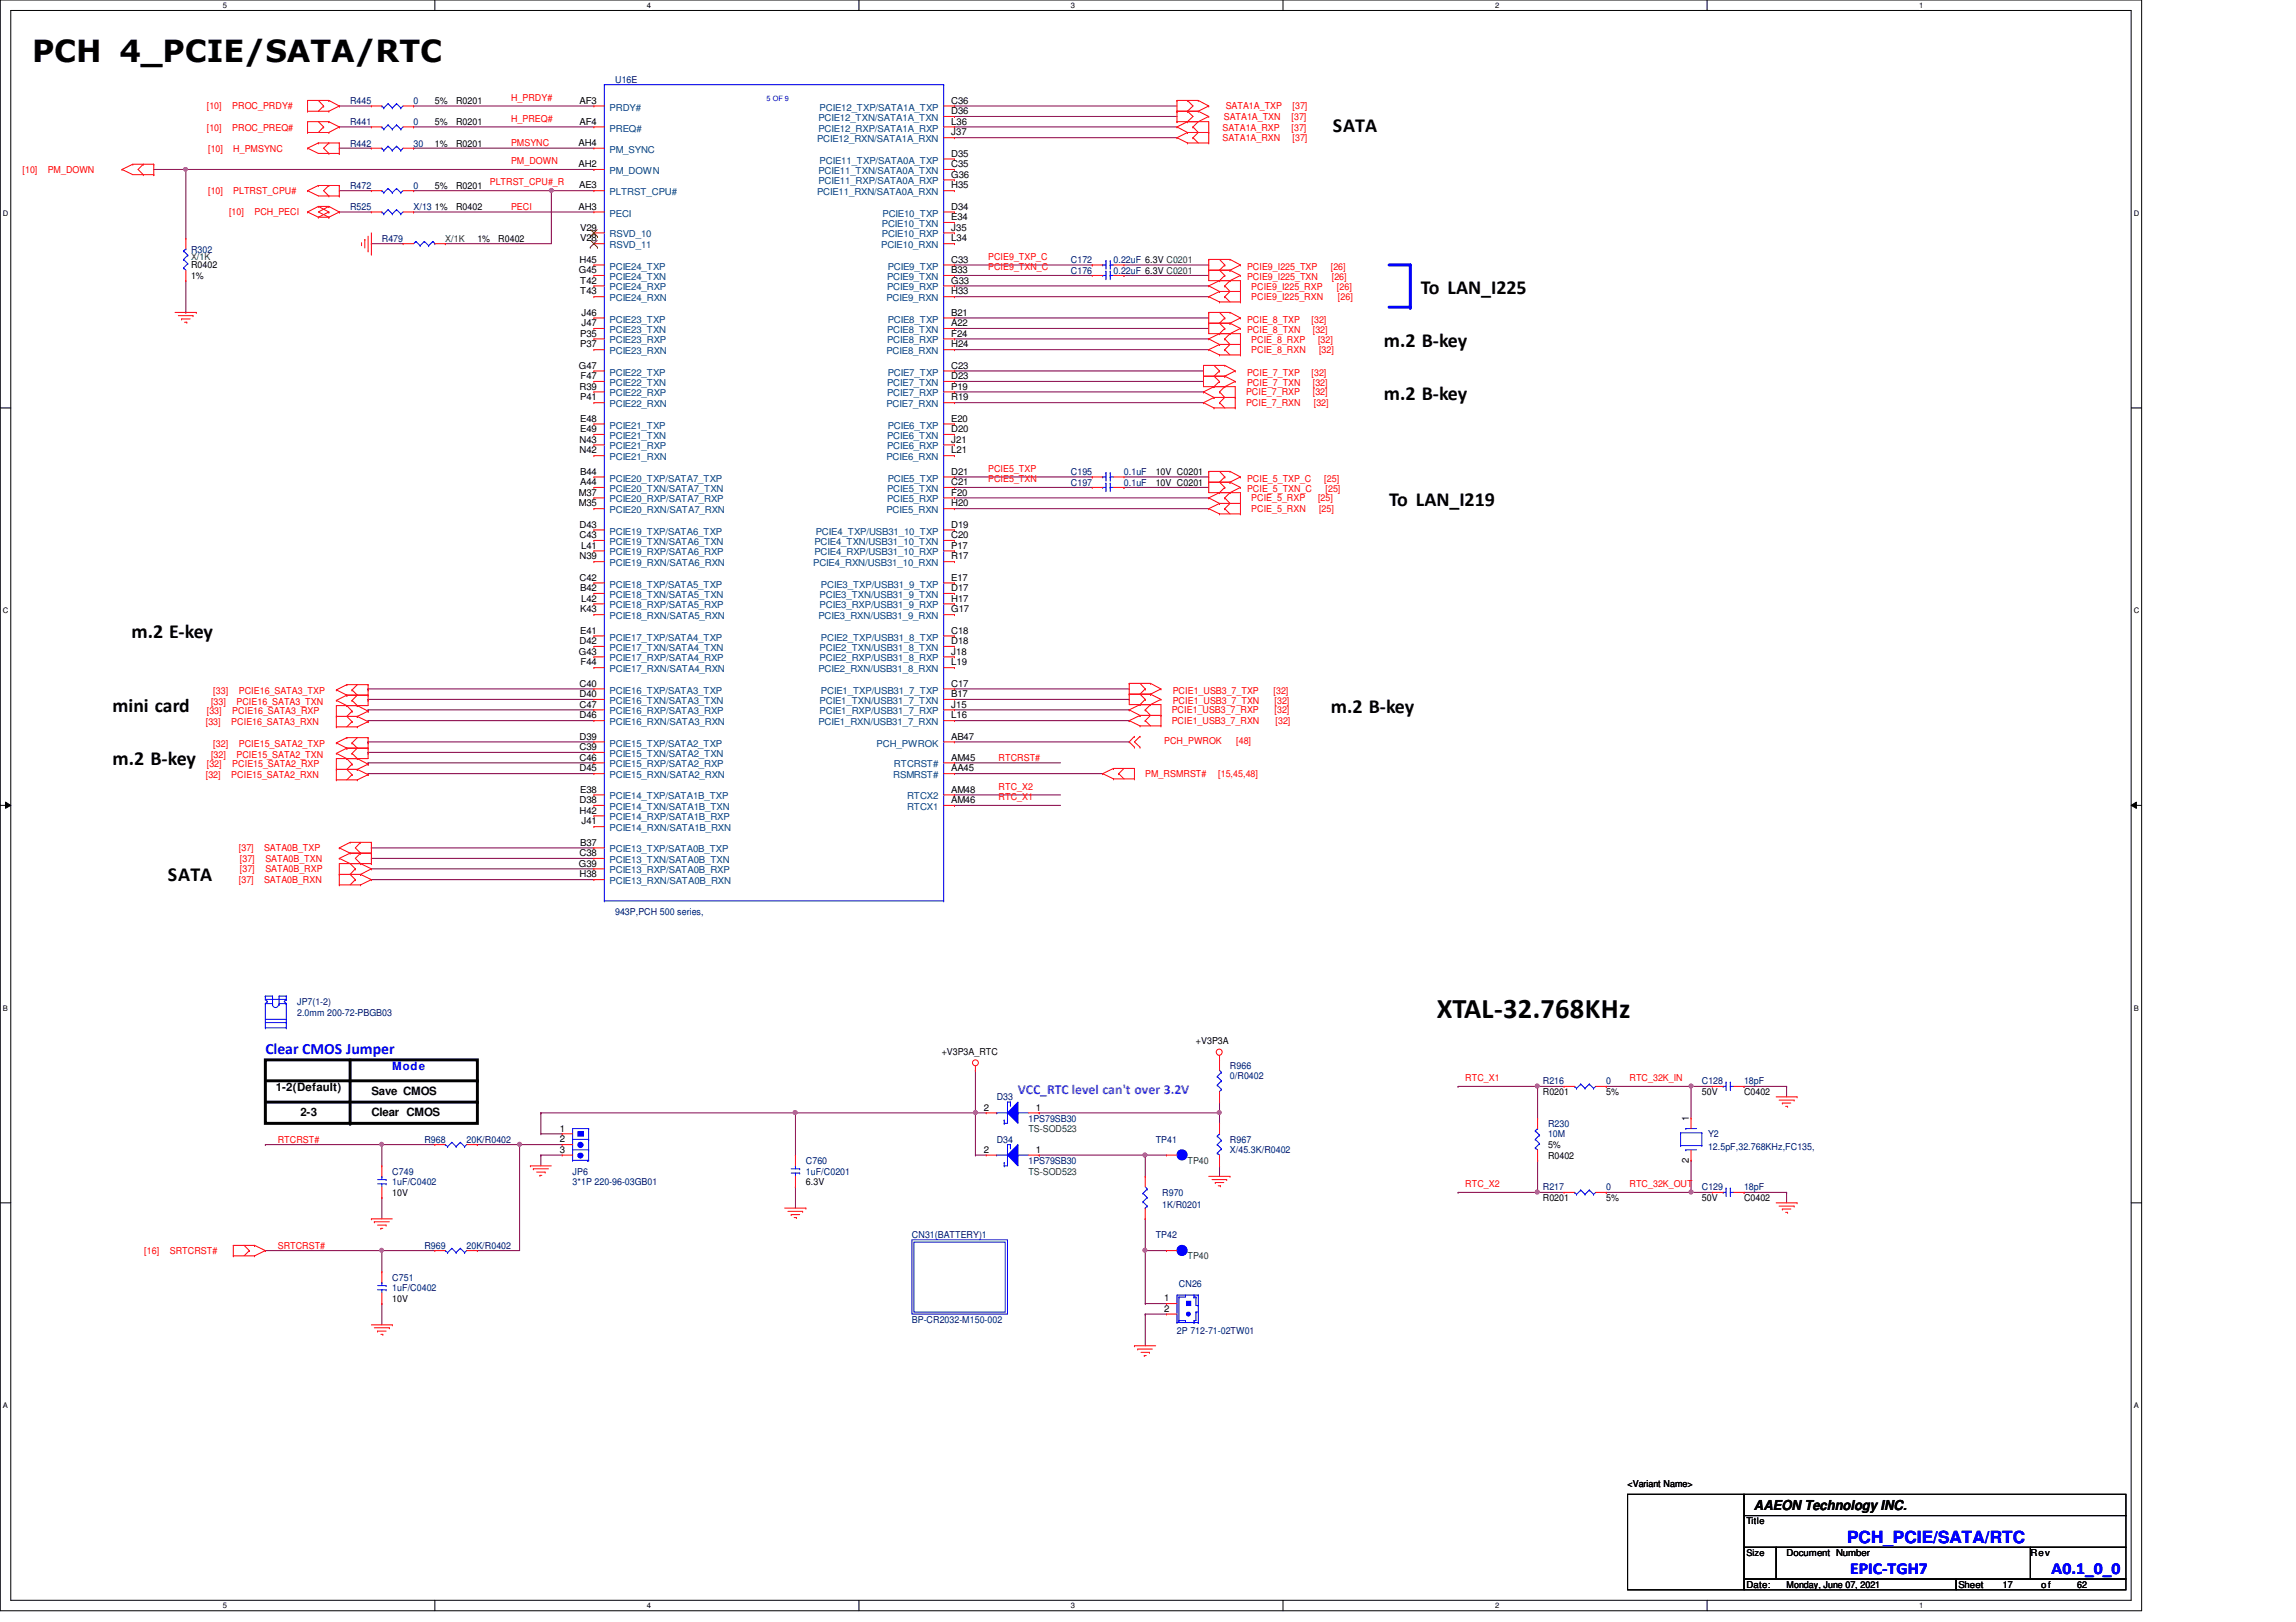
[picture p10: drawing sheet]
<svg xmlns="http://www.w3.org/2000/svg" width="297mm" height="210mm" viewBox="0 0 297 210" stroke-linecap="round" stroke-linejoin="round" font-family="sans-serif">
<defs><g id="words">
<text font-size="3.9" x="4.1" y="8">PCH 4_PCIE/SATA/RTC</text>
<text font-size="3.7" x="185.9" y="131.7">XTAL-32.768KHz</text>
<g font-size="2.6">
<text x="172.4" y="17.1">SATA</text>
<text x="183.8" y="38.1">To LAN_I225</text>
<text x="179" y="45">m.2 B-key</text>
<text x="179" y="51.8">m.2 B-key</text>
<text x="179.7" y="65.5">To LAN_I219</text>
<text x="17" y="82.5">m.2 E-key</text>
<text x="172.2" y="92.3">m.2 B-key</text>
<text x="14.6" y="99">m.2 B-key</text>
<text x="21.7" y="114">SATA</text>
</g>
<text font-size="2.5" x="14.6" y="92.1">mini card</text>
<g font-size="2.2" fill="#00f">
<text x="239" y="199.6">PCH_PCIE/SATA/RTC</text>
<text x="239.3" y="203.7">EPIC-TGH7</text>
<text x="265.4" y="203.7">A0.1_0_0</text>
</g>
<text font-size="2" fill="#00f" x="34.3" y="136.4">Clear CMOS Jumper</text>
<text font-size="1.8" fill="#8000ff" x="131.7" y="141.6">VCC_RTC level can't over 3.2V</text>
<text font-size="1.8" x="226.9" y="195.4">AAEON Technology INC.</text>
<g font-size="1.5">
<text x="35.7" y="141.2">1-2(Default)</text>
<text x="48" y="141.6">Save CMOS</text>
<text x="38.9" y="144.4">2-3</text>
<text x="48" y="144.4">Clear CMOS</text>
</g>
<text font-size="1.5" fill="#00f" x="50.8" y="138.5">Mode</text>
<g font-size="1.2" fill="#000080">
<text x="79.6" y="10.7">U16E</text>
<text x="45.3" y="13.5">R445</text>
<text x="45.3" y="16.2">R441</text>
<text x="53.5" y="13.5">0</text>
<text x="53.5" y="16.2">0</text>
<text x="45.3" y="19">R442</text>
<text x="53.5" y="19">30</text>
<text x="45.3" y="24.4">R472</text>
<text x="45.3" y="27.2">R525</text>
<text x="53.5" y="24.4">0</text>
<text x="53.5" y="27.2">X/13</text>
<text x="24.7" y="32.7">R302</text>
<text x="49.4" y="31.3">R479</text>
<text x="138.6" y="34">C172</text>
<text x="138.6" y="35.4">C176</text>
<text x="144.1" y="34">0.22uF 6.3V C0201</text>
<text x="144.1" y="35.4">0.22uF 6.3V C0201</text>
<text x="138.6" y="62.9">C197</text>
<text x="138.6" y="61.5">C195</text>
<text x="145.4" y="62.9">0.1uF</text>
<text x="145.4" y="61.5">0.1uF</text>
<text x="79.6" y="118.4">943P,PCH 500 series,</text>
<text x="38.4" y="130">JP7(1-2)</text>
<text x="38.4" y="131.4">2.0mm 200-72-PBGB03</text>
<text x="128.9" y="142.4">D33</text>
<text x="159.1" y="138.3">R966</text>
<text x="159.1" y="139.7">0/R0402</text>
<text x="199.6" y="140.3">R216</text>
<text x="207.8" y="140.3">0</text>
<text x="220.2" y="140.3">C128</text>
<text x="225.6" y="140.3">18pF</text>
<text x="54.9" y="147.9">R968</text>
<text x="60.4" y="147.9">20K/R0402</text>
<text x="128.9" y="147.9">D34</text>
<text x="133.1" y="145.2">1PS79SB30</text>
<text x="149.5" y="147.9">TP41</text>
<text x="159.1" y="147.9">R967</text>
<text x="159.1" y="149.3">X/45.3K/R0402</text>
<text x="200.3" y="145.8">R230</text>
<text x="200.3" y="147.2">10M</text>
<text x="221" y="147.2">Y2</text>
<text x="221" y="148.8">12.5pF,32.768KHz,FC135,</text>
<text x="50.8" y="152">C749</text>
<text x="50.8" y="153.4">1uF/C0402</text>
<text x="74.1" y="152">JP6</text>
<text x="74.1" y="153.4">3*1P 220-96-03GB01</text>
<text x="104.3" y="150.6">C760</text>
<text x="104.3" y="152">1uF/C0201</text>
<text x="133.1" y="150.6">1PS79SB30</text>
<text x="150.4" y="154.7">R970</text>
<text x="199.6" y="154.1">R217</text>
<text x="207.8" y="154.1">0</text>
<text x="220.2" y="154.1">C129</text>
<text x="225.6" y="154.1">18pF</text>
<text x="54.9" y="161.6">R969</text>
<text x="60.4" y="161.6">20K/R0402</text>
<text x="118" y="160.2">CN31(BATTERY)1</text>
<text x="149.5" y="160.2">TP42</text>
<text x="150.4" y="156.4">1K/R0201</text>
<text x="50.8" y="165.7">C751</text>
<text x="50.8" y="167.1">1uF/C0402</text>
<text x="152.5" y="166.5">CN26</text>
<text x="118" y="171.2">BP-CR2032-M150-002</text>
<text x="152.3" y="172.6">2P 712-71-02TW01</text>
</g>
<g font-size="1.2" fill="#f00">
<text x="26.8" y="14.1">[10]</text>
<text x="26.8" y="16.9">[10]</text>
<text x="30.1" y="14.1">PROC_PRDY#</text>
<text x="30.1" y="16.9">PROC_PREQ#</text>
<text x="66.1" y="13">H_PRDY#</text>
<text x="66.1" y="15.7">H_PREQ#</text>
<text x="158.2" y="16.9">SATA1A_RXP</text>
<text x="158.3" y="15.5">SATA1A_TXN</text>
<text x="158.6" y="14.1">SATA1A_TXP</text>
<text x="167.1" y="16.9">[37]</text>
<text x="167.1" y="15.5">[37]</text>
<text x="167.2" y="14.1">[37]</text>
<text x="2.9" y="22.4">[10]</text>
<text x="6.2" y="22.4">PM_DOWN</text>
<text x="26.9" y="19.6">[10]</text>
<text x="30.2" y="19.6">H_PMSYNC</text>
<text x="66.1" y="18.9">PMSYNC</text>
<text x="66.1" y="21.3">PM_DOWN</text>
<text x="158.2" y="18.3">SATA1A_RXN</text>
<text x="167.2" y="18.3">[37]</text>
<text x="26.9" y="25.1">[10]</text>
<text x="29.6" y="27.9">[10]</text>
<text x="30.2" y="25.1">PLTRST_CPU#</text>
<text x="32.9" y="27.9">PCH_PECI</text>
<text x="63.4" y="24">PLTRST_CPU#_R</text>
<text x="66.1" y="27.2">PECI</text>
<text x="127.8" y="33.6">PCIE9_TXP_C</text>
<text x="127.8" y="35">PCIE9_TXN_C</text>
<text x="161.3" y="34.9">PCIE9_I225_TXP</text>
<text x="172.2" y="34.9">[26]</text>
<text x="161.3" y="36.2">PCIE9_I225_TXN</text>
<text x="161.3" y="41.7">PCIE_8_TXP</text>
<text x="161.9" y="37.5">PCIE9_I225_RXP</text>
<text x="161.9" y="38.9">PCIE9_I225_RXN</text>
<text x="169.7" y="41.7">[32]</text>
<text x="172.3" y="36.2">[26]</text>
<text x="173" y="37.5">[26]</text>
<text x="173.1" y="38.9">[26]</text>
<text x="161.3" y="43.1">PCIE_8_TXN</text>
<text x="161.9" y="44.3">PCIE_8_RXP</text>
<text x="161.9" y="45.7">PCIE_8_RXN</text>
<text x="169.8" y="43.1">[32]</text>
<text x="170.5" y="44.3">[32]</text>
<text x="170.6" y="45.7">[32]</text>
<text x="161.2" y="51.2">PCIE_7_RXP</text>
<text x="161.2" y="52.6">PCIE_7_RXN</text>
<text x="161.3" y="48.6">PCIE_7_TXP</text>
<text x="161.3" y="50">PCIE_7_TXN</text>
<text x="169.7" y="48.6">[32]</text>
<text x="169.8" y="51.2">[32]</text>
<text x="169.8" y="50">[32]</text>
<text x="170" y="52.6">[32]</text>
<text x="127.8" y="61">PCIE5_TXP</text>
<text x="127.8" y="62.4">PCIE5_TXN</text>
<text x="161.3" y="62.3">PCIE_5_TXP_C</text>
<text x="161.3" y="63.7">PCIE_5_TXN_C</text>
<text x="161.9" y="64.9">PCIE_5_RXP</text>
<text x="170.5" y="64.9">[25]</text>
<text x="171.3" y="62.3">[25]</text>
<text x="171.5" y="63.7">[25]</text>
<text x="161.9" y="66.3">PCIE_5_RXN</text>
<text x="170.6" y="66.3">[25]</text>
<text x="27.6" y="89.9">[33]</text>
<text x="30.9" y="89.9">PCIE16_SATA3_TXP</text>
<text x="151.7" y="89.7">PCIE1_USB3_7_TXP</text>
<text x="164.8" y="89.7">[32]</text>
<text x="26.6" y="93.9">[33]</text>
<text x="26.8" y="92.5">[33]</text>
<text x="27.3" y="91.2">[33]</text>
<text x="29.9" y="93.9">PCIE16_SATA3_RXN</text>
<text x="30.1" y="92.5">PCIE16_SATA3_RXP</text>
<text x="30.6" y="91.2">PCIE16_SATA3_TXN</text>
<text x="151.6" y="92.3">PCIE1_USB3_7_RXP</text>
<text x="151.6" y="93.7">PCIE1_USB3_7_RXN</text>
<text x="151.7" y="91.1">PCIE1_USB3_7_TXN</text>
<text x="164.9" y="92.3">[32]</text>
<text x="164.9" y="91.1">[32]</text>
<text x="165" y="93.7">[32]</text>
<text x="26.6" y="100.7">[32]</text>
<text x="26.8" y="99.3">[32]</text>
<text x="27.3" y="98.1">[32]</text>
<text x="27.6" y="96.7">[32]</text>
<text x="29.9" y="100.7">PCIE15_SATA2_RXN</text>
<text x="30.1" y="99.3">PCIE15_SATA2_RXP</text>
<text x="30.6" y="98.1">PCIE15_SATA2_TXN</text>
<text x="30.9" y="96.7">PCIE15_SATA2_TXP</text>
<text x="129.2" y="98.5">RTCRST#</text>
<text x="148.2" y="100.6">PM_RSMRST#</text>
<text x="150.6" y="96.3">PCH_PWROK</text>
<text x="157.6" y="100.6">[15,45,48]</text>
<text x="159.9" y="96.3">[48]</text>
<text x="129.2" y="102.2">RTC_X2</text>
<text x="129.2" y="103.5">RTC_X1</text>
<text x="30.9" y="110.2">[37]</text>
<text x="31" y="112.9">[37]</text>
<text x="31" y="111.5">[37]</text>
<text x="34.2" y="110.2">SATA0B_TXP</text>
<text x="34.3" y="112.9">SATA0B_RXP</text>
<text x="34.3" y="111.5">SATA0B_TXN</text>
<text x="30.9" y="114.3">[37]</text>
<text x="34.2" y="114.3">SATA0B_RXN</text>
<text x="189.6" y="139.9">RTC_X1</text>
<text x="210.8" y="139.9">RTC_32K_IN</text>
<text x="35.9" y="147.9">RTCRST#</text>
<text x="189.6" y="153.6">RTC_X2</text>
<text x="210.8" y="153.6">RTC_32K_OUT</text>
<text x="35.9" y="161.6">SRTCRST#</text>
<text x="18.7" y="162.3">[16]</text>
<text x="22" y="162.3">SRTCRST#</text>
</g>
<g font-size="1.2">
<text x="56.3" y="13.5">5%</text>
<text x="56.3" y="16.2">5%</text>
<text x="59" y="13.5">R0201</text>
<text x="59" y="16.2">R0201</text>
<text x="75" y="16.1">AF4</text>
<text x="75" y="13.4">AF3</text>
<text x="123.1" y="16.1">L36</text>
<text x="123.1" y="13.4">C36</text>
<text x="123.1" y="17.5">J37</text>
<text x="123.1" y="14.8">D36</text>
<text x="56.3" y="19">1%</text>
<text x="59" y="19">R0201</text>
<text x="74.8" y="18.9">AH4</text>
<text x="74.8" y="21.6">AH2</text>
<text x="123.1" y="20.3">D35</text>
<text x="123.1" y="23">G36</text>
<text x="123.1" y="21.6">C35</text>
<text x="56.3" y="24.4">5%</text>
<text x="56.3" y="27.2">1%</text>
<text x="59" y="24.4">R0201</text>
<text x="59" y="27.2">R0402</text>
<text x="74.8" y="27.1">AH3</text>
<text x="74.9" y="24.4">AE3</text>
<text x="75.1" y="29.8">V29</text>
<text x="123.1" y="24.4">H35</text>
<text x="123.1" y="29.8">J35</text>
<text x="123.1" y="28.5">E34</text>
<text x="123.1" y="27.1">D34</text>
<text x="24.7" y="34.7">R0402</text>
<text x="61.8" y="31.3">1%</text>
<text x="64.5" y="31.3">R0402</text>
<text x="74.9" y="35.3">G45</text>
<text x="75" y="34">H45</text>
<text x="75.1" y="31.2">V28</text>
<text x="123.1" y="35.3">B33</text>
<text x="123.1" y="34">C33</text>
<text x="123.1" y="31.2">L34</text>
<text x="24.7" y="36.1">1%</text>
<text x="75.1" y="38.1">T43</text>
<text x="75.1" y="36.7">T42</text>
<text x="75.2" y="40.9">J46</text>
<text x="123.1" y="40.9">B21</text>
<text x="123.1" y="38.1">H33</text>
<text x="123.1" y="36.7">G33</text>
<text x="74.9" y="47.7">G47</text>
<text x="75.1" y="45">P37</text>
<text x="75.1" y="43.6">P35</text>
<text x="75.2" y="42.2">J47</text>
<text x="123.1" y="43.6">F24</text>
<text x="123.1" y="47.7">C23</text>
<text x="123.1" y="45">H24</text>
<text x="123.1" y="42.2">A22</text>
<text x="75" y="50.4">R39</text>
<text x="75.1" y="51.8">P41</text>
<text x="75.1" y="49.1">F47</text>
<text x="123.1" y="49.1">D23</text>
<text x="123.1" y="51.8">R19</text>
<text x="123.1" y="50.4">P19</text>
<text x="75" y="58.7">N42</text>
<text x="75" y="57.3">N43</text>
<text x="75.1" y="55.9">E49</text>
<text x="75.1" y="54.6">E48</text>
<text x="123.1" y="55.9">D20</text>
<text x="123.1" y="58.7">L21</text>
<text x="123.1" y="57.3">J21</text>
<text x="123.1" y="54.6">E20</text>
<text x="74.9" y="65.5">M35</text>
<text x="74.9" y="64.1">M37</text>
<text x="75.1" y="62.8">A44</text>
<text x="75.1" y="61.4">B44</text>
<text x="123.1" y="65.5">H20</text>
<text x="123.1" y="62.8">C21</text>
<text x="123.1" y="61.4">D21</text>
<text x="123.1" y="64.1">F20</text>
<text x="149.5" y="62.9">10V C0201</text>
<text x="149.5" y="61.5">10V C0201</text>
<text x="75" y="69.6">C43</text>
<text x="75" y="68.3">D43</text>
<text x="75.2" y="71">L41</text>
<text x="123.1" y="71">P17</text>
<text x="123.1" y="68.3">D19</text>
<text x="123.1" y="69.6">C20</text>
<text x="75" y="75.1">C42</text>
<text x="75" y="72.4">N39</text>
<text x="75.1" y="76.5">B42</text>
<text x="75.2" y="77.9">L42</text>
<text x="123.1" y="76.5">D17</text>
<text x="123.1" y="75.1">E17</text>
<text x="123.1" y="77.9">H17</text>
<text x="123.1" y="72.4">R17</text>
<text x="75" y="83.4">D42</text>
<text x="75.1" y="82">E41</text>
<text x="75.1" y="79.2">K43</text>
<text x="123.1" y="83.4">D18</text>
<text x="123.1" y="82">C18</text>
<text x="123.1" y="79.2">G17</text>
<text x="74.9" y="84.7">G43</text>
<text x="75" y="88.9">C40</text>
<text x="75.1" y="86.1">F44</text>
<text x="123.1" y="88.9">C17</text>
<text x="123.1" y="86.1">L19</text>
<text x="123.1" y="84.7">J18</text>
<text x="75" y="91.6">C47</text>
<text x="75" y="93">D46</text>
<text x="75" y="90.2">D40</text>
<text x="75" y="95.7">D39</text>
<text x="123.1" y="95.7">AB47</text>
<text x="123.1" y="90.2">B17</text>
<text x="123.1" y="93">L16</text>
<text x="123.1" y="91.6">J15</text>
<text x="75" y="98.4">C46</text>
<text x="75" y="99.8">D45</text>
<text x="75" y="97.1">C39</text>
<text x="123.1" y="98.4">AM45</text>
<text x="123.1" y="99.8">AA45</text>
<text x="75" y="105.3">H42</text>
<text x="75" y="103.9">D38</text>
<text x="75.1" y="102.6">E38</text>
<text x="75.2" y="106.7">J41</text>
<text x="123.1" y="102.6">AM48</text>
<text x="123.1" y="103.9">AM46</text>
<text x="74.9" y="112.1">G39</text>
<text x="75" y="113.5">H38</text>
<text x="75" y="110.8">C38</text>
<text x="75.1" y="109.4">B37</text>
<text x="121.8" y="136.5">+V3P3A_RTC</text>
<text x="154.7" y="135.1">+V3P3A</text>
<text x="127.3" y="143.7">2</text>
<text x="134" y="143.7">1</text>
<text x="199.6" y="141.7">R0201</text>
<text x="207.8" y="141.7">5%</text>
<text x="220.2" y="141.7">50V</text>
<text x="225.6" y="141.7">C0402</text>
<text x="72.4" y="146.4">1</text>
<text x="72.4" y="147.8">2</text>
<text x="72.4" y="149.2">3</text>
<text x="127.3" y="149.2">2</text>
<text x="134" y="149.2">1</text>
<text x="200.3" y="149.9">R0402</text>
<text x="200.3" y="148.6">5%</text>
<text x="218.5" y="145.1" transform="rotate(-90 218.5 145.1)">1</text>
<text x="50.8" y="154.7">10V</text>
<text x="104.3" y="153.4">6.3V</text>
<text x="199.6" y="155.4">R0201</text>
<text x="207.8" y="155.4">5%</text>
<text x="218.5" y="150.5" transform="rotate(-90 218.5 150.5)">2</text>
<text x="220.2" y="155.4">50V</text>
<text x="225.6" y="155.4">C0402</text>
<text x="50.8" y="168.4">10V</text>
<text x="150.6" y="168.4">1</text>
<text x="150.6" y="169.8">2</text>
<text x="210.6" y="192.4">&lt;Variant Name&gt;</text>
<text x="225.9" y="197.2">Title</text>
<text x="225.9" y="201.3">Size</text>
<text x="231.1" y="201.4">Document Number</text>
<text x="262.7" y="201.4">Rev</text>
<text x="225.9" y="205.5">Date:</text>
<text x="231.1" y="205.5">Monday, June 07, 2021</text>
<text x="253.4" y="205.5">Sheet</text>
<text x="259.1" y="205.5">17</text>
<text x="264.1" y="205.5">of</text>
<text x="268.7" y="205.5">62</text>
</g>
<g font-size="1.2" fill="#004080">
<text x="78.9" y="17">PREQ#</text>
<text x="78.9" y="14.3">PRDY#</text>
<text x="105.9" y="17">PCIE12_RXP/SATA1A_RXP</text>
<text x="105.9" y="15.7">PCIE12_TXN/SATA1A_TXN</text>
<text x="106" y="14.3">PCIE12_TXP/SATA1A_TXP</text>
<text x="78.9" y="19.8">PM_SYNC</text>
<text x="78.9" y="22.5">PM_DOWN</text>
<text x="105.7" y="18.4">PCIE12_RXN/SATA1A_RXN</text>
<text x="105.9" y="23.9">PCIE11_RXP/SATA0A_RXP</text>
<text x="105.9" y="22.5">PCIE11_TXN/SATA0A_TXN</text>
<text x="106" y="21.2">PCIE11_TXP/SATA0A_TXP</text>
<text x="78.9" y="28">PECI</text>
<text x="78.9" y="25.3">PLTRST_CPU#</text>
<text x="105.7" y="25.3">PCIE11_RXN/SATA0A_RXN</text>
<text x="114.1" y="29.4">PCIE10_TXN</text>
<text x="114.2" y="28">PCIE10_TXP</text>
<text x="78.9" y="30.7">RSVD_10</text>
<text x="78.9" y="32.1">RSVD_11</text>
<text x="78.9" y="34.9">PCIE24_TXP</text>
<text x="114" y="32.1">PCIE10_RXN</text>
<text x="114.1" y="30.7">PCIE10_RXP</text>
<text x="114.8" y="34.9">PCIE9_TXP</text>
<text x="78.9" y="41.7">PCIE23_TXP</text>
<text x="78.9" y="39">PCIE24_RXN</text>
<text x="78.9" y="37.6">PCIE24_RXP</text>
<text x="78.9" y="36.2">PCIE24_TXN</text>
<text x="114.7" y="39">PCIE9_RXN</text>
<text x="114.8" y="36.2">PCIE9_TXN</text>
<text x="114.8" y="37.6">PCIE9_RXP</text>
<text x="114.8" y="41.7">PCIE8_TXP</text>
<text x="78.9" y="45.8">PCIE23_RXN</text>
<text x="78.9" y="44.4">PCIE23_RXP</text>
<text x="78.9" y="43.1">PCIE23_TXN</text>
<text x="114.7" y="45.8">PCIE8_RXN</text>
<text x="114.8" y="44.4">PCIE8_RXP</text>
<text x="114.8" y="43.1">PCIE8_TXN</text>
<text x="78.9" y="52.7">PCIE22_RXN</text>
<text x="78.9" y="51.3">PCIE22_RXP</text>
<text x="78.9" y="50">PCIE22_TXN</text>
<text x="78.9" y="48.6">PCIE22_TXP</text>
<text x="114.7" y="52.7">PCIE7_RXN</text>
<text x="114.8" y="50">PCIE7_TXN</text>
<text x="114.8" y="51.3">PCIE7_RXP</text>
<text x="114.8" y="48.6">PCIE7_TXP</text>
<text x="78.9" y="59.6">PCIE21_RXN</text>
<text x="78.9" y="58.2">PCIE21_RXP</text>
<text x="78.9" y="56.8">PCIE21_TXN</text>
<text x="78.9" y="55.5">PCIE21_TXP</text>
<text x="114.7" y="59.6">PCIE6_RXN</text>
<text x="114.8" y="56.8">PCIE6_TXN</text>
<text x="114.8" y="58.2">PCIE6_RXP</text>
<text x="114.8" y="55.5">PCIE6_TXP</text>
<text x="78.9" y="63.7">PCIE20_TXN/SATA7_TXN</text>
<text x="78.9" y="65">PCIE20_RXP/SATA7_RXP</text>
<text x="78.9" y="62.3">PCIE20_TXP/SATA7_TXP</text>
<text x="114.8" y="63.7">PCIE5_TXN</text>
<text x="114.8" y="65">PCIE5_RXP</text>
<text x="114.8" y="62.3">PCIE5_TXP</text>
<text x="78.9" y="66.4">PCIE20_RXN/SATA7_RXN</text>
<text x="78.9" y="70.5">PCIE19_TXN/SATA6_TXN</text>
<text x="78.9" y="71.9">PCIE19_RXP/SATA6_RXP</text>
<text x="78.9" y="69.2">PCIE19_TXP/SATA6_TXP</text>
<text x="105.4" y="71.9">PCIE4_RXP/USB31_10_RXP</text>
<text x="105.4" y="70.5">PCIE4_TXN/USB31_10_TXN</text>
<text x="105.5" y="69.2">PCIE4_TXP/USB31_10_TXP</text>
<text x="114.7" y="66.4">PCIE5_RXN</text>
<text x="78.9" y="76">PCIE18_TXP/SATA5_TXP</text>
<text x="78.9" y="73.3">PCIE19_RXN/SATA6_RXN</text>
<text x="78.9" y="77.4">PCIE18_TXN/SATA5_TXN</text>
<text x="105.2" y="73.3">PCIE4_RXN/USB31_10_RXN</text>
<text x="106" y="77.4">PCIE3_TXN/USB31_9_TXN</text>
<text x="106.2" y="76">PCIE3_TXP/USB31_9_TXP</text>
<text x="78.9" y="78.7">PCIE18_RXP/SATA5_RXP</text>
<text x="78.9" y="82.9">PCIE17_TXP/SATA4_TXP</text>
<text x="78.9" y="80.1">PCIE18_RXN/SATA5_RXN</text>
<text x="105.9" y="80.1">PCIE3_RXN/USB31_9_RXN</text>
<text x="106" y="78.7">PCIE3_RXP/USB31_9_RXP</text>
<text x="106.2" y="82.9">PCIE2_TXP/USB31_8_TXP</text>
<text x="78.9" y="89.7">PCIE16_TXP/SATA3_TXP</text>
<text x="78.9" y="85.6">PCIE17_RXP/SATA4_RXP</text>
<text x="78.9" y="87">PCIE17_RXN/SATA4_RXN</text>
<text x="78.9" y="84.2">PCIE17_TXN/SATA4_TXN</text>
<text x="105.9" y="87">PCIE2_RXN/USB31_8_RXN</text>
<text x="106" y="84.2">PCIE2_TXN/USB31_8_TXN</text>
<text x="106" y="85.6">PCIE2_RXP/USB31_8_RXP</text>
<text x="106.2" y="89.7">PCIE1_TXP/USB31_7_TXP</text>
<text x="78.9" y="92.5">PCIE16_RXP/SATA3_RXP</text>
<text x="78.9" y="93.9">PCIE16_RXN/SATA3_RXN</text>
<text x="78.9" y="91.1">PCIE16_TXN/SATA3_TXN</text>
<text x="105.9" y="93.9">PCIE1_RXN/USB31_7_RXN</text>
<text x="106" y="91.1">PCIE1_TXN/USB31_7_TXN</text>
<text x="106" y="92.5">PCIE1_RXP/USB31_7_RXP</text>
<text x="78.9" y="99.3">PCIE15_RXP/SATA2_RXP</text>
<text x="78.9" y="100.7">PCIE15_RXN/SATA2_RXN</text>
<text x="78.9" y="98">PCIE15_TXN/SATA2_TXN</text>
<text x="78.9" y="96.6">PCIE15_TXP/SATA2_TXP</text>
<text x="113.4" y="96.6">PCH_PWROK</text>
<text x="115.6" y="100.7">RSMRST#</text>
<text x="115.7" y="99.3">RTCRST#</text>
<text x="78.9" y="106.2">PCIE14_RXP/SATA1B_RXP</text>
<text x="78.9" y="103.5">PCIE14_TXP/SATA1B_TXP</text>
<text x="78.9" y="107.6">PCIE14_RXN/SATA1B_RXN</text>
<text x="78.9" y="104.8">PCIE14_TXN/SATA1B_TXN</text>
<text x="117.3" y="103.5">RTCX2</text>
<text x="117.3" y="104.8">RTCX1</text>
<text x="78.9" y="110.3">PCIE13_TXP/SATA0B_TXP</text>
<text x="78.9" y="113">PCIE13_RXP/SATA0B_RXP</text>
<text x="78.9" y="111.7">PCIE13_TXN/SATA0B_TXN</text>
<text x="78.9" y="114.4">PCIE13_RXN/SATA0B_RXN</text>
</g>
<g font-size="1.2" fill="#008000">
<text x="24.7" y="33.6">X/1K</text>
<text x="57.6" y="31.3">X/1K</text>
<text x="133.1" y="146.5">TS-SOD523</text>
<text x="133.1" y="152">TS-SOD523</text>
<text x="153.6" y="150.6">TP40</text>
<text x="153.6" y="163">TP40</text>
</g>
<g font-size="1">
<text x="28.8" y="1">5</text>
<text x="83.7" y="1">4</text>
<text x="138.6" y="1">3</text>
<text x="193.4" y="1">2</text>
<text x="248.3" y="1">1</text>
<text x=".4" y="27.9">D</text>
<text x="276.1" y="27.9">D</text>
<text x=".4" y="79.4">C</text>
<text x="276.1" y="79.4">C</text>
<text x=".4" y="130.8">B</text>
<text x="276.1" y="130.8">B</text>
<text x=".4" y="182.2">A</text>
<text x="276.1" y="182.2">A</text>
<text x="28.8" y="208.1">5</text>
<text x="83.7" y="208.1">4</text>
<text x="138.6" y="208.1">3</text>
<text x="193.4" y="208.1">2</text>
<text x="248.3" y="208.1">1</text>
</g>
<text font-size=".9" fill="#00f" x="99.2" y="13">5 OF 9</text>
</g></defs>
<path d="M0 0h277.1v208.4h-277.1zM1.4 1.4h274.3v205.7h-274.3z" fill="none" stroke="#000" stroke-width=".13"/>
<g fill="#fff">
<path d="M28.8 .1h.6v1.1h-.6z"/>
<path d="M28.8 207.2h.6v1.1h-.6z"/>
</g>
<path d="M56.3 0v1.4M56.3 207.1v1.3" fill="none" stroke="#000" stroke-width=".13"/>
<g fill="#fff">
<path d="M83.7 .1h.5v1.1h-.5z"/>
<path d="M83.7 207.2h.5v1.1h-.5z"/>
</g>
<path d="M111.1 0v1.4M111.1 207.1v1.3" fill="none" stroke="#000" stroke-width=".13"/>
<g fill="#fff">
<path d="M138.6 .1h.5v1.1h-.5z"/>
<path d="M138.6 207.2h.5v1.1h-.5z"/>
</g>
<path d="M166 0v1.4M166 207.1v1.3" fill="none" stroke="#000" stroke-width=".13"/>
<g fill="#fff">
<path d="M193.4 .1h.6v1.1h-.6z"/>
<path d="M193.4 207.2h.6v1.1h-.6z"/>
</g>
<path d="M220.8 0v1.4M220.8 207.1v1.3" fill="none" stroke="#000" stroke-width=".13"/>
<g fill="#fff">
<path d="M248.3 .1h.5v1.1h-.5z"/>
<path d="M248.3 207.2h.5v1.1h-.5z"/>
<path d="M.4 27.1h.7v1.1h-.7z"/>
<path d="M276.1 27.1h.7v1.1h-.7z"/>
<path d="M.4 78.5h.7v1.1h-.7z"/>
<path d="M276.1 78.5h.7v1.1h-.7z"/>
</g>
<path d="M0 52.8h1.4M275.7 52.8h1.4" fill="none" stroke="#000" stroke-width=".13"/>
<g fill="#fff">
<path d="M.4 129.9h.6v1.1h-.6z"/>
<path d="M276.1 129.9h.6v1.1h-.6z"/>
</g>
<path d="M0 104.2h1.4M.7 103.8l.7 .4-.7 .4zM275.7 104.2l.7-.4v.8zM275.7 104.2h1.4" fill="none" stroke="#000" stroke-width=".13"/>
<path d="M.7 103.8l.7 .4-.7 .4zM275.7 104.2l.7-.4v.8z" fill="#000"/>
<g fill="#fff">
<path d="M.4 181.4h.6v1.1h-.6z"/>
<path d="M276.1 181.4h.6v1.1h-.6z"/>
</g>
<path d="M0 155.7h1.4M275.7 155.7h1.4" fill="none" stroke="#000" stroke-width=".13"/>
<path d="M179.7 34.3h2.8" fill="none" stroke="#00f" stroke-width=".38"/>
<circle cx="182.5" cy="34.3" r=".19" fill="#00f"/>
<path d="M182.5 34.3v5.5" fill="none" stroke="#00f" stroke-width=".38"/>
<circle cx="182.5" cy="39.8" r=".19" fill="#00f"/>
<path d="M179.7 39.8h2.8" fill="none" stroke="#00f" stroke-width=".38"/>
<circle cx="182.5" cy="39.8" r=".19" fill="#00f"/>
<path d="M34.3 137.2h27.5v8.2h-27.5zM34.3 139.9h27.5M45.3 137.2v8.2M34.3 142.6h27.5" fill="none" stroke="#000" stroke-width=".38"/>
<g fill="#000">
<circle cx="61.8" cy="139.9" r=".19"/>
<circle cx="45.3" cy="145.4" r=".19"/>
<circle cx="61.8" cy="142.6" r=".19"/>
</g>
<path d="M123.5 98.7h.1M123.5 98.7h13.7M123.5 102.9h.1M123.5 104.2h.1M123.5 102.9h13.7M123.5 104.2h13.7M188.6 140.6h.1M188.6 140.6h10.3" fill="none" stroke="#800040" stroke-width=".13"/>
<circle cx="198.9" cy="140.5" r=".26" fill="#f0f"/>
<circle cx="198.9" cy="140.5" r=".26" fill="none" stroke="#f0f" stroke-width=".13"/>
<g fill="none" stroke="#800040" stroke-width=".13">
<path d="M188.6 154.3h.1M198.9 150.2h.1M198.9 150.2v4.1h-10.3M218.8 154.3h.1M218.8 140.6h.1M218.8 150.2h.1M218.8 154.3h2.7M218.8 140.6h2.7M218.8 140.6v4.1M218.8 150.2v4.1M225.6 154.3h.1M225.6 140.6h.1"/>
<path d="M225.6 154.3h5.5M225.6 140.6h5.5M231.1 154.3h.1M231.1 154.3v1.4"/>
</g>
<circle cx="198.9" cy="154.3" r=".26" fill="#f0f"/>
<circle cx="198.9" cy="154.3" r=".26" fill="none" stroke="#f0f" stroke-width=".13"/>
<path d="M198.9 140.6h.1M198.9 140.6v4.1M207.8 154.3h.1M207.8 154.3h11" fill="none" stroke="#800040" stroke-width=".13"/>
<circle cx="218.8" cy="154.3" r=".26" fill="#f0f"/>
<circle cx="218.8" cy="154.3" r=".26" fill="none" stroke="#f0f" stroke-width=".13"/>
<path d="M198.9 154.3h.1M198.9 140.6h.1M198.9 154.3h3.4M198.9 140.6h3.4M207.8 140.6h.1M207.8 140.6h11" fill="none" stroke="#800040" stroke-width=".13"/>
<circle cx="218.8" cy="140.5" r=".26" fill="#f0f"/>
<circle cx="218.8" cy="140.5" r=".26" fill="none" stroke="#f0f" stroke-width=".13"/>
<g fill="none" stroke="#800040" stroke-width=".13">
<path d="M43.9 13.7h.1M43.9 16.4h.1M43.9 19.2h.1M43.9 13.7h4.1M43.9 16.4h4.1M43.9 19.2h4.1M53.5 13.7h.1M53.5 16.4h.1M53.5 19.2h.1M53.5 13.7h23.3M53.5 16.4h23.3M53.5 19.2h23.3"/>
<path d="M19.9 21.9h4.1M24 21.9h.1M43.9 27.4h.1M43.9 27.4h4.1M53.5 27.4h.1M53.5 24.7h.1M53.5 27.4h23.3M53.5 24.7h17.8M123.5 100.1h19.2M142.7 100.1h.1M231.1 140.6h.1M231.1 140.6v1.3"/>
</g>
<circle cx="71.3" cy="24.6" r=".26" fill="#f0f"/>
<circle cx="71.3" cy="24.6" r=".26" fill="none" stroke="#f0f" stroke-width=".13"/>
<g fill="none" stroke="#800040" stroke-width=".13">
<path d="M123.5 13.7h.1M123.5 15.1h.1M123.5 16.4h.1M123.5 17.8h.1M123.5 13.7h28.8M123.5 15.1h28.8M123.5 16.4h28.8M123.5 17.8h28.8M24 21.9h.1M24 21.9v9M24 36.3v4.1M24 21.9h52.8"/>
<path d="M43.9 24.7h.1M43.9 24.7h4.1M48 31.5h.1M48 31.5h4.2M57.6 31.5h.1M71.3 24.7h.1M71.3 24.7h5.5M71.3 24.7v6.8h-13.7M76.8 21.9h.1M123.5 35.6h.1M123.5 37h.1M123.5 38.4h.1"/>
<path d="M123.5 34.3h17.8M123.5 35.6h17.8M123.5 37h32.9M123.5 38.4h32.9M141.3 34.3h.1M145.4 35.6h.1M145.4 34.3h11M145.4 35.6h11M156.4 34.3h.1M24 40.4h.1M123.5 41.1h.1M123.5 42.5h.1"/>
<path d="M123.5 43.9h.1M123.5 45.3h.1M123.5 41.1h32.9M123.5 42.5h32.9M123.5 43.9h32.9M123.5 45.3h32.9M123.5 48h32.2M123.5 49.4h32.2M123.5 50.7h32.2M123.5 52.1h32.2M155.7 48h.1M155.7 49.4h.1"/>
<path d="M155.7 50.7h.1M155.7 52.1h.1M123.5 63.1h.1M123.5 64.4h.1M123.5 65.8h.1M123.5 61.7h17.8M123.5 63.1h17.8M123.5 64.4h32.9M123.5 65.8h32.9M141.3 61.7h.1M145.4 63.1h.1M145.4 61.7h11"/>
<path d="M145.4 63.1h11M156.4 61.7h.1M47.6 96.1h.1M47.6 97.5h.1M47.6 98.9h.1M47.6 96h.1M47.6 97.4h.1M47.6 98.7h.1M47.6 96h29.2M47.6 96v.1M47.6 97.4v.1M47.6 98.7v.2"/>
<path d="M47.6 97.4h29.2M47.6 98.7h29.2M123.5 89.2h22.6M123.5 90.5h22.6M123.5 91.9h22.6M123.5 93.3h22.6M123.5 96h22.6M146.1 89.2h.1M146.1 90.5h.1M146.1 91.9h.1M146.1 93.3h.1M146.1 96h.1"/>
<path d="M47.6 100.2h.1M47.6 100.1h.1M47.6 100.1v.1M47.6 100.1h29.2M48 109.7h.1M48 111.1h.1M48 112.4h.1M48 113.8h.1M48 109.7h28.8M48 111.1h28.8M48 112.4h28.8M48 113.8h28.8"/>
</g>
<circle cx="24" cy="21.9" r=".25" fill="#f0f"/>
<circle cx="24" cy="21.9" r=".25" fill="none" stroke="#f0f" stroke-width=".13"/>
<path d="M126.2 144h.1M126.2 144h1.4M126.2 144v5.5M134.4 149.5h.1M134.4 149.5h13.8M157.8 142.6h.1M157.8 150.9h.1M157.8 142.6v1.4M157.8 150.9v1.3" fill="none" stroke="#800040" stroke-width=".13"/>
<circle cx="148.1" cy="149.5" r=".26" fill="#f0f"/>
<circle cx="148.1" cy="149.5" r=".26" fill="none" stroke="#f0f" stroke-width=".13"/>
<path d="M134.4 144h.1M134.4 144h23.4M148.2 168.7h.1M148.2 168.7h2.7" fill="none" stroke="#800040" stroke-width=".13"/>
<circle cx="157.7" cy="144" r=".26" fill="#f0f"/>
<circle cx="157.7" cy="144" r=".26" fill="none" stroke="#f0f" stroke-width=".13"/>
<path d="M70 144h.1M70 144h32.9M102.9 153.6h.1M102.9 153.6v2.7M126.2 149.5h.1M126.2 149.5h1.4M157.8 144h.1M157.8 144v1.4" fill="none" stroke="#800040" stroke-width=".13"/>
<circle cx="102.9" cy="144" r=".26" fill="#f0f"/>
<circle cx="102.9" cy="144" r=".26" fill="none" stroke="#f0f" stroke-width=".13"/>
<path d="M102.9 144h.1M102.9 144v5.5M102.9 144h23.3" fill="none" stroke="#800040" stroke-width=".13"/>
<circle cx="126.2" cy="144" r=".26" fill="#f0f"/>
<circle cx="126.2" cy="144" r=".26" fill="none" stroke="#f0f" stroke-width=".13"/>
<g fill="none" stroke="#800040" stroke-width=".13">
<path d="M49.4 148.1h.1M49.4 155h.1M49.4 148.1v2.8M49.4 155v2.7M49.4 148.1h6.9M67.2 148.1h.1M67.2 148.1h5.5M148.2 149.5h.1M148.2 149.5h2.7M49.4 168.7h.1M49.4 161.8h.1M49.4 161.8v2.8"/>
<path d="M49.4 168.7v2.7M148.2 170.1h.1M148.2 161.8h.1M148.2 161.8v6.9M148.2 170.1v4.1M148.2 161.8h2.7"/>
</g>
<circle cx="67.2" cy="148.1" r=".26" fill="#f0f"/>
<circle cx="67.2" cy="148.1" r=".26" fill="none" stroke="#f0f" stroke-width=".13"/>
<path d="M126.2 138.5h.1M126.2 138.5v5.5M148.2 157.7h.1M148.2 157.7v4.1" fill="none" stroke="#800040" stroke-width=".13"/>
<circle cx="148.1" cy="161.8" r=".26" fill="#f0f"/>
<circle cx="148.1" cy="161.8" r=".26" fill="none" stroke="#f0f" stroke-width=".13"/>
<g fill="none" stroke="#800040" stroke-width=".13">
<path d="M70 146.7h.1M70 144h.1M70 149.5h.1M70 146.7h2.7M70 144v2.7M70 149.5v1.4M70 149.5h2.7M148.2 149.5h.1M148.2 149.5v2.7M34.3 161.8h.1M34.3 161.8h22M49.4 161.8h.1"/>
<path d="M148.2 170.1h.1M148.2 170.1h2.7"/>
</g>
<path d="M49.2 161.6l.2-.1 .2 .2-.1 .3-.1 .1-.2-.1z" fill-rule="evenodd" fill="#f0f"/>
<path d="M49.2 161.6l.2-.1 .2 .2-.1 .3-.1 .1-.2-.1z" fill="none" stroke="#f0f" stroke-width=".13"/>
<path d="M34.3 148.1h.1M34.3 148.1h15.1M61.8 148.1h.1M61.8 148.1h5.4M67.2 148.1h.1M67.2 148.1v13.7h-5.4M61.8 161.8h.1" fill="none" stroke="#800040" stroke-width=".13"/>
<path d="M49.2 147.9l.2-.1 .2 .1-.1 .4h-.1h-.2z" fill-rule="evenodd" fill="#f0f"/>
<path d="M49.2 147.9l.2-.1 .2 .1-.1 .4h-.1h-.2z" fill="none" stroke="#f0f" stroke-width=".13"/>
<g fill="none" stroke="#800040" stroke-width=".13">
<path d="M47.6 89.3h.1M47.6 90.6h.1M47.6 92h.1M47.6 93.4h.1M47.6 89.2h.1M47.6 90.5h.1M47.6 91.9h.1M47.6 93.3h.1M47.6 89.2v.1M47.6 90.5v.1M47.6 91.9v.1M47.6 93.3v.1"/>
<path d="M47.6 89.2h29.2M47.6 90.5h29.2M47.6 91.9h29.2M47.6 93.3h29.2"/>
</g>
<g fill="none" stroke="#f00" stroke-width=".13">
<path d="M39.8 14.4h.1M39.8 17.1h.1M39.8 19.2h.1M39.8 14.4h2.7M39.8 17.1h2.7M39.8 19.2l1.4 .7h2.7M41.2 18.5h.1M41.2 13l.7 .7M41.2 15.7l.7 .7M41.2 18.5l-1.4 .7M41.2 18.5h2.7M41.9 13.7h.1"/>
<path d="M41.9 16.4h.1M41.9 13.7l-.7 .7M41.9 16.4l-.7 .7M42.5 13h.1M42.5 14.4h.1M42.5 15.7h.1M42.5 17.1h.1M42.5 19.9h.1M42.5 18.5h.1M42.5 13h-2.7v1.4M42.5 13l1.4 .7M42.5 15.7h-2.7v1.4"/>
<path d="M42.5 15.7l1.4 .7M42.5 18.5l-.6 .7 .6 .7M43.9 13.7h.1M43.9 16.4h.1M43.9 19.9h.1M43.9 18.5h.1M43.9 13.7l-1.4 .7M43.9 16.4l-1.4 .7M43.9 18.5v1.4M76.8 19.2h.1M76.8 16.4h.1M76.8 13.7h.1"/>
<path d="M76.8 19.2h1.4M76.8 16.4h1.4M76.8 13.7h1.4M122.1 16.4h1.4M122.1 13.7h1.4M122.1 17.8h1.4M122.1 15.1h1.4M123.5 16.4h.1M123.5 13.7h.1M123.5 17.8h.1M123.5 15.1h.1M152.3 17.8h.1"/>
<path d="M152.3 14.4h.1M152.3 13h.1M152.3 16.4h.1M152.3 15.7h.1M152.3 13h2.7M152.3 14.4h2.7M152.3 15.7h4.1v2.8M152.3 17.8l1.3 .7M152.3 13v2.7M152.3 16.4l1.3 .7M153.6 17.1h.1M153.6 18.5h.1"/>
<path d="M153.6 14.4h.1M153.6 13h.1M153.6 15.7h.1M153.6 17.1h2.8M153.6 18.5h2.8M153.6 17.1l-1.3 .7M153.6 13l.7 .7-.7 .7M153.6 15.7l-1.3 .7M153.6 14.4l.7 .7-.7 .6M154.3 17.8h.1M154.3 16.4h.1M154.3 17.8l.7 .7"/>
<path d="M154.3 16.4l.7 .7-.7 .7M155 13h.1M155 14.4h.1M155 13l1.4 .7M155 14.4l1.4 .7M156.4 18.5h.1M156.4 13.7h.1M156.4 17.1h.1M156.4 15.1h.1M156.4 13.7l-1.4 .7M156.4 15.1l-1.4 .6-.7 .7M15.8 21.9h.1"/>
<path d="M15.8 21.9l1.4 .7h2.7M17.2 21.3h.1M17.2 21.3l-1.4 .6M17.2 21.3h2.7M18.5 22.6h.1M18.5 21.3h.1M18.5 21.3l-.6 .6 .6 .7M19.9 22.6h.1M19.9 21.3h.1M19.9 21.3v1.3M39.8 27.4h.1M39.8 24.7h.1"/>
<path d="M39.8 27.4l1.4 .7M39.8 24.7l1.4 .7h2.7M41.2 26.7h.1M41.2 28.1h.1M41.2 24h.1M41.2 26.7h1.3M41.2 26.7l-1.4 .7M41.2 28.1h1.3M41.2 26.7l1.3 .7M41.2 24l-1.4 .7M41.2 24h2.7M42.5 28.1h.1"/>
<path d="M42.5 26.7h.1M42.5 27.4h.1M42.5 25.4h.1M42.5 24h.1M42.5 26.7l1.4 .7M42.5 26.7l-1.3 .7 1.3 .7M42.5 27.4l-1.3 .7M42.5 24l-.6 .7 .6 .7M43.9 27.4h.1M43.9 25.4h.1M43.9 24h.1M43.9 27.4l-1.4 .7"/>
<path d="M43.9 24v1.4M46.8 31.7h.1M46.8 31.4v.3M47.2 31h.1M47.2 31v1.1M47.6 32.5h.1M47.6 30.6v1.9M48 32.9h.1M48 24.7h.1M48 27.4h.1M48 30.1v2.8M48 24.7h1.4"/>
<path d="M48 27.4h1.4M52.2 24.7h1.3M52.2 27.4h1.3M53.5 24.7h.1M53.5 27.4h.1M76.8 21.9h.1M76.8 27.4h.1M76.8 30.1h.1M76.8 31.5h.1M76.8 38.4h.1M76.8 37h.1M76.8 35.6h.1"/>
<path d="M76.8 34.3h.1M76.8 24.7h.1M76.8 24.7h1.4M76.8 21.9h1.4M76.8 27.4h1.4M76.8 35.6h1.4M76.8 30.1h1.4M76.8 31.5h1.4M76.8 38.4h1.4M76.8 37h1.4M76.8 34.3h1.4M122.1 24.7h1.4"/>
<path d="M122.1 21.9h1.4M122.1 27.4h1.4M122.1 35.6h1.4M122.1 30.1h1.4M122.1 31.5h1.4M122.1 20.6h1.4M122.1 38.4h1.4M122.1 37h1.4M122.1 34.3h1.4M122.1 23.3h1.4M122.1 28.8h1.4M123.5 35.6h.1"/>
<path d="M123.5 20.6h.1M123.5 23.3h.1M123.5 38.4h.1M123.5 34.3h.1M123.5 24.7h.1M123.5 31.5h.1M123.5 30.1h.1M123.5 28.8h.1M123.5 27.4h.1M123.5 21.9h.1M123.5 37h.1M156.4 33.6h.1"/>
<path d="M156.4 35h.1M156.4 37h.1M156.4 38.4h.1M156.4 35h2.7M156.4 33.6h2.7M156.4 33.6v2.7h4.1v2.8M156.4 37l1.4 .7M156.4 38.4l1.4 .7M157.8 36.3h.1M157.8 37.7h.1M157.8 39.1h.1M157.8 33.6l.7 .7"/>
<path d="M157.8 37.7h2.7M157.8 36.3l-1.4 .7M157.8 39.1h2.7M157.8 37.7l-1.4 .7M158.5 34.3h.1M158.5 35.6h.1M158.5 37h.1M158.5 38.4h.1M158.5 34.3l-.7 .7 .7 .6M158.5 35.6l-.7 .7M158.5 37l.6 .7-.6 .7M158.5 38.4l.6 .7"/>
<path d="M159.1 35h.1M159.1 33.6h.1M159.1 36.3h.1M159.1 33.6l1.4 .7M159.1 35l1.4 .6M159.1 36.3l-.6 .7M160.5 34.3h.1M160.5 35.6h.1M160.5 37.7h.1M160.5 39.1h.1M160.5 34.3l-1.4 .7M160.5 35.6l-1.4 .7"/>
<path d="M22.6 40.4h2.8M23.1 40.9h1.9M23.5 41.3h.1M23.5 41.3h1.1M23.9 41.7h.3M24.2 41.7h.1M25 40.9h.1M25.4 40.4h.1M76.8 59h.1M76.8 57.6h.1M76.8 56.2h.1M76.8 54.9h.1"/>
<path d="M76.8 52.1h.1M76.8 50.7h.1M76.8 49.4h.1M76.8 48h.1M76.8 45.3h.1M76.8 43.9h.1M76.8 42.5h.1M76.8 41.1h.1M76.8 49.4h1.4M76.8 52.1h1.4M76.8 56.2h1.4M76.8 50.7h1.4"/>
<path d="M76.8 43.9h1.4M76.8 59h1.4M76.8 57.6h1.4M76.8 54.9h1.4M76.8 48h1.4M76.8 45.3h1.4M76.8 42.5h1.4M76.8 41.1h1.4M122.1 49.4h1.4M122.1 52.1h1.4M122.1 56.2h1.4M122.1 50.7h1.4"/>
<path d="M122.1 43.9h1.4M122.1 59h1.4M122.1 57.6h1.4M122.1 54.9h1.4M122.1 48h1.4M122.1 45.3h1.4M122.1 42.5h1.4M122.1 41.1h1.4M123.5 49.4h.1M123.5 52.1h.1M123.5 56.2h.1M123.5 50.7h.1"/>
<path d="M123.5 43.9h.1M123.5 41.1h.1M123.5 59h.1M123.5 48h.1M123.5 45.3h.1M123.5 42.5h.1M123.5 57.6h.1M123.5 54.9h.1M155.7 47.3h.1M155.7 48.7h.1M155.7 50.7h.1M155.7 52.1h.1"/>
<path d="M155.7 48.7h2.8M155.7 47.3h2.8M155.7 47.3v2.7h4.1v2.8M155.7 50.7l1.4 .7M155.7 52.1l1.4 .7M156.4 40.4h.1M156.4 41.8h.1M156.4 43.9h.1M156.4 45.3h.1M156.4 40.4h2.7M156.4 40.4v2.8h4.1v2.7M156.4 41.8h2.7"/>
<path d="M156.4 43.9l1.4 .7M156.4 45.3l1.4 .6M157.1 50h.1M157.1 51.4h.1M157.1 52.8h.1M157.1 47.3l.7 .7M157.1 51.4h2.7M157.1 50l-1.4 .7M157.1 52.8h2.7M157.1 51.4l-1.4 .7M157.8 43.2h.1M157.8 44.6h.1"/>
<path d="M157.8 45.9h.1M157.8 48h.1M157.8 49.4h.1M157.8 50.7h.1M157.8 52.1h.1M157.8 40.4l.7 .7M157.8 44.6h2.7M157.8 43.2l-1.4 .7M157.8 45.9h2.7M157.8 44.6l-1.4 .7M157.8 48l-.7 .7 .7 .7M157.8 49.4l-.7 .6"/>
<path d="M157.8 50.7l.7 .7-.7 .7M157.8 52.1l.7 .7M158.5 41.1h.1M158.5 42.5h.1M158.5 43.9h.1M158.5 45.3h.1M158.5 48.7h.1M158.5 47.3h.1M158.5 50h.1M158.5 41.1l-.7 .7 .7 .7M158.5 42.5l-.7 .7M158.5 43.9l.6 .7-.6 .7"/>
<path d="M158.5 45.3l.6 .6M158.5 47.3l1.3 .7M158.5 48.7l1.3 .7M158.5 50l-.7 .7M159.1 41.8h.1M159.1 40.4h.1M159.1 43.2h.1M159.1 40.4l1.4 .7M159.1 41.8l1.4 .7M159.1 43.2l-.6 .7M159.8 48h.1M159.8 49.4h.1"/>
<path d="M159.8 51.4h.1M159.8 52.8h.1M159.8 48l-1.3 .7M159.8 49.4l-1.3 .6M160.5 41.1h.1M160.5 42.5h.1M160.5 44.6h.1M160.5 45.9h.1M160.5 41.1l-1.4 .7M160.5 42.5l-1.4 .7M76.8 78.1h.1M76.8 75.4h.1"/>
<path d="M76.8 65.8h.1M76.8 63.1h.1M76.8 72.7h.1M76.8 69.9h.1M76.8 64.4h.1M76.8 61.7h.1M76.8 79.5h.1M76.8 76.8h.1M76.8 71.3h.1M76.8 68.6h.1M76.8 76.8h1.4M76.8 75.4h1.4"/>
<path d="M76.8 65.8h1.4M76.8 71.3h1.4M76.8 63.1h1.4M76.8 79.5h1.4M76.8 78.1h1.4M76.8 61.7h1.4M76.8 72.7h1.4M76.8 69.9h1.4M76.8 68.6h1.4M76.8 64.4h1.4M122.1 76.8h1.4M122.1 75.4h1.4"/>
<path d="M122.1 65.8h1.4M122.1 71.3h1.4M122.1 63.1h1.4M122.1 79.5h1.4M122.1 78.1h1.4M122.1 61.7h1.4M122.1 72.7h1.4M122.1 69.9h1.4M122.1 68.6h1.4M122.1 64.4h1.4M123.5 76.8h.1M123.5 75.4h.1"/>
<path d="M123.5 65.8h.1M123.5 71.3h.1M123.5 63.1h.1M123.5 79.5h.1M123.5 78.1h.1M123.5 61.7h.1M123.5 68.6h.1M123.5 69.9h.1M123.5 72.7h.1M123.5 64.4h.1M156.4 61h.1M156.4 62.4h.1"/>
<path d="M156.4 64.4h.1M156.4 65.8h.1M156.4 61v2.8h4.1v2.7M156.4 62.4h2.7M156.4 61h2.7M156.4 64.4l1.4 .8M156.4 65.8l1.4 .7M157.8 63.8h.1M157.8 65.2h.1M157.8 66.5h.1M157.8 61l.7 .7M157.8 65.2h2.7"/>
<path d="M157.8 63.8l-1.4 .6M157.8 66.5h2.7M157.8 65.2l-1.4 .6M158.5 61.7h.1M158.5 63.1h.1M158.5 64.4h.1M158.5 65.8h.1M158.5 61.7l-.7 .7 .7 .7M158.5 63.1l-.7 .7M158.5 64.4l.6 .8-.6 .6M158.5 65.8l.6 .7M159.1 62.4h.1"/>
<path d="M159.1 61h.1M159.1 63.8h.1M159.1 61l1.4 .7M159.1 62.4l1.4 .7M159.1 63.8l-.6 .6M160.5 61.7h.1M160.5 63.1h.1M160.5 65.2h.1M160.5 66.5h.1M160.5 61.7l-1.4 .7M160.5 63.1l-1.4 .7M43.5 96.1h.1"/>
<path d="M43.5 97.5h.1M43.5 99.6h.1M43.5 89.3h.1M43.5 90.6h.1M43.5 92.7h.1M43.5 94.1h.1M43.5 96.1l1.4 .7M43.5 97.5l1.4 .7M43.5 99.6h2.7M43.5 89.3l1.4 .7M43.5 90.6l1.4 .7M43.5 92.7h2.7"/>
<path d="M43.5 94.1h2.7M44.9 96.8h.1M44.9 95.5h.1M44.9 98.2h.1M44.9 90h.1M44.9 88.6h.1M44.9 91.3h.1M44.9 96.8h2.7M44.9 95.5h2.7M44.9 95.5l-1.4 .6M44.9 96.8l-1.4 .7M44.9 98.2l.6 .7"/>
<path d="M44.9 90h2.7M44.9 88.6h2.7M44.9 88.6l-1.4 .7M44.9 90l-1.4 .6M44.9 91.3l.6 .7M45.5 96.1h.1M45.5 97.5h.1M45.5 98.9h.1M45.5 89.3h.1M45.5 90.6h.1M45.5 92h.1M45.5 93.4h.1"/>
<path d="M45.5 96.1l.7 .7-.7 .7M45.5 97.5l.7 .7M45.5 98.9l-.6 .7 .6 .6M45.5 89.3l.7 .7-.7 .6M45.5 90.6l.7 .7M45.5 92l-.6 .7 .6 .7M45.5 93.4l-.6 .7M46.2 98.2h.1M46.2 99.6h.1M46.2 91.3h.1M46.2 92.7h.1M46.2 94.1h.1"/>
<path d="M46.2 95.5l-.7 .6M46.2 98.2l1.4 .7M46.2 99.6l1.4 .6M46.2 88.6l-.7 .7M46.2 91.3l1.4 .7M46.2 92.7l1.4 .7M47.6 95.5h.1M47.6 96.8h.1M47.6 98.9h.1M47.6 88.6h.1M47.6 90h.1M47.6 92h.1"/>
<path d="M47.6 93.4h.1M47.6 88.6v2.7h-4.1v2.8M47.6 95.5v2.7h-4.1v2.7M47.6 98.9l-1.4 .7M47.6 92l-1.4 .7M47.6 93.4l-1.4 .7M76.8 98.7h.1M76.8 97.4h.1M76.8 91.9h.1M76.8 89.2h.1M76.8 85h.1M76.8 82.3h.1"/>
<path d="M76.8 86.4h.1M76.8 83.7h.1M76.8 93.3h.1M76.8 90.5h.1M76.8 96h.1M76.8 96h1.4M76.8 90.5h1.4M76.8 89.2h1.4M76.8 83.7h1.4M76.8 82.3h1.4M76.8 98.7h1.4M76.8 97.4h1.4"/>
<path d="M76.8 91.9h1.4M76.8 93.3h1.4M76.8 86.4h1.4M76.8 85h1.4M122.1 96h1.4M122.1 90.5h1.4M122.1 89.2h1.4M122.1 83.7h1.4M122.1 82.3h1.4M122.1 98.7h1.4M122.1 91.9h1.4M122.1 93.3h1.4"/>
<path d="M122.1 86.4h1.4M122.1 85h1.4M123.5 96h.1M123.5 90.5h.1M123.5 89.2h.1M123.5 83.7h.1M123.5 82.3h.1M123.5 98.7h.1M123.5 93.3h.1M123.5 91.9h.1M123.5 86.4h.1M123.5 85h.1"/>
<path d="M144.1 99.4h.1M144.1 99.4h2.7v1.4M144.1 99.4l-1.4 .7M145.4 99.4l-.7 .7M146.1 88.4h.1M146.1 89.8h.1M146.1 91.9h.1M146.1 93.3h.1M146.1 89.8h2.7M146.1 88.4h2.7M146.1 88.4v2.8h4.1v2.7M146.1 91.9l1.4 .7"/>
<path d="M146.1 93.3l1.4 .6M146.8 96.7h.1M146.8 95.3h.1M146.8 95.3l-.7 .7 .7 .7M147.5 91.2h.1M147.5 92.6h.1M147.5 93.9h.1M147.5 95.3h.1M147.5 96.7h.1M147.5 88.4l.7 .8M147.5 92.6h2.7M147.5 91.2l-1.4 .7"/>
<path d="M147.5 93.9h2.7M147.5 92.6l-1.4 .7M147.5 95.3l-.7 .7 .7 .7M148.2 89.2h.1M148.2 90.5h.1M148.2 91.9h.1M148.2 93.3h.1M148.2 89.2l-.7 .6 .7 .7M148.2 90.5l-.7 .7M148.2 91.9l.6 .7-.6 .7M148.2 93.3l.6 .6M148.8 89.8h.1"/>
<path d="M148.8 88.4h.1M148.8 91.2h.1M148.8 88.4l1.4 .8M148.8 89.8l1.4 .7M148.8 91.2l-.6 .7M150.2 89.2h.1M150.2 90.5h.1M150.2 92.6h.1M150.2 93.9h.1M150.2 89.2l-1.4 .6M150.2 90.5l-1.4 .7M43.5 100.9h.1"/>
<path d="M43.5 100.9h2.7M43.9 114.5h.1M43.9 109.7h.1M43.9 113.2h.1M43.9 111.1h.1M43.9 113.2h2.7M43.9 114.5h2.7M43.9 109.7l1.4 .7M43.9 111.1l1.4 .7 .7 .6M45.3 109h.1M45.3 110.4h.1M45.3 110.4h2.7"/>
<path d="M45.3 109l-1.4 .7M45.3 109h2.7M45.3 110.4l-1.4 .7M45.5 100.2h.1M45.5 100.2l-.6 .7M46 113.8h.1M46 112.4h.1M46 113.8l-.7 .7M46 112.4l-.7 .8 .7 .6M46.2 100.9h.1M46.6 113.2h.1M46.6 114.5h.1"/>
<path d="M46.6 110.4h.1M46.6 109h.1M46.6 111.8h.1M46.6 113.2l1.4 .6M46.6 109l-.6 .7 .6 .7M46.6 111.8l1.4 .6M46.6 110.4l-.6 .7 .6 .7M47.6 100.2h.1M47.6 100.2l-1.4 .7M48 113.8h.1M48 110.4h.1M48 109h.1"/>
<path d="M48 112.4h.1M48 111.8h.1M48 109v2.8M48 111.8h-4.1v2.7M48 113.8l-1.4 .7M48 112.4l-1.4 .8M76.8 100.1h.1M76.8 109.7h.1M76.8 112.4h.1M76.8 105.6h.1M76.8 102.9h.1M76.8 107h.1"/>
<path d="M76.8 113.8h.1M76.8 111.1h.1M76.8 104.2h.1M76.8 102.9h1.4M76.8 104.2h1.4M76.8 100.1h1.4M76.8 109.7h1.4M76.8 112.4h1.4M76.8 105.6h1.4M76.8 107h1.4M76.8 113.8h1.4M76.8 111.1h1.4"/>
<path d="M122.1 102.9h1.4M122.1 104.2h1.4M122.1 100.1h1.4M123.5 102.9h.1M123.5 104.2h.1M123.5 100.1h.1M142.7 100.1h.1M142.7 100.1l1.4 .7M144.1 100.8h.1M144.1 100.8h2.7M144.7 100.1h.1M144.7 100.1l.7 .7"/>
<path d="M146.8 100.8h.1M126.2 138.5h.1M126.2 138v.5M157.8 137.2h.1M157.8 136.6v.6M48 157.7h.1M48 157.7h2.8M48.4 158.1h.1M48.4 158.1h2M48.8 158.5h1.1M49.3 159h.1M49.3 159h.2"/>
<path d="M49.4 155h.1M49.4 150.9h.1M49.4 150.9v1.3M49.4 153.6v1.4M49.9 158.5h.1M68.6 150.9h.1M68.6 150.9h2.7M69 151.3h.1M69 151.3h1.9M69.4 151.7h1.1M69.8 152.1h.1M69.8 152.1h.3"/>
<path d="M70.5 151.7h.1M101.5 156.3h2.8M101.9 156.8h1.9M102.4 157.2h.1M102.4 157.2h1.1M102.7 157.6h.3M103 157.6h.1M103.8 156.8h.1M104.3 156.3h.1M156.4 152.2h2.7M156.8 152.7h1.9M157.2 153h.1"/>
<path d="M157.2 153h1.1M157.6 153.5h.3M157.9 153.5h.1M158.7 152.7h.1M159.1 152.2h.1M198.9 150.2h.1M198.9 144.7h.1M198.9 144.7v1.3M198.9 148.8v1.4M202.3 140.6h.1M202.3 140.6h1.4M206.5 140.6h1.3"/>
<path d="M207.8 140.6h.1M229.8 155.7h2.7M229.8 141.9h2.7M230.2 156.1h1.9M230.2 142.4h1.9M230.6 156.5h.1M230.6 142.7h.1M230.6 156.5h1.1M230.6 142.7h1.1M231 156.9h.3M231 143.2h.3M231.3 156.9h.1"/>
<path d="M231.3 143.2h.1M232.1 156.1h.1M232.1 142.4h.1M232.5 155.7h.1M232.5 141.9h.1M30.2 162.5h.1M30.2 162.5h2.7M31.6 161.2l.7 .6M32.3 161.8h.1M32.3 161.8l-.7 .7M32.9 161.2h.1M32.9 162.5h.1"/>
<path d="M32.9 161.2h-2.7v1.3M32.9 161.2l1.4 .6M34.3 161.8h.1M34.3 161.8l-1.4 .7M48 171.4h2.8M48.4 171.8h2M48.8 172.3h.1M48.8 172.3h1.1M49.3 172.7h.2M49.4 168.7h.1M49.4 164.6h.1M49.4 164.6v1.3"/>
<path d="M49.4 167.3v1.4M49.5 172.7h.1M50.4 171.8h.1M50.8 171.4h.1M56.3 161.8h.1M56.3 161.8h1.3M60.4 161.8h1.4M61.8 161.8h.1M146.8 174.2h.1M146.8 174.2h2.7M147.2 174.6h.1M147.2 174.6h1.9"/>
<path d="M147.6 175h1.1M148 175.4h.1M148 175.4h.3M148.7 175h.1"/>
<circle cx="126.2" cy="137.5" r=".38"/>
<circle cx="157.7" cy="136.2" r=".39"/>
</g>
<path d="M210.6 193.4h15v12.3h-15zM225.6 193.4h49.4v2.7h-49.4zM225.6 196.1h49.4v4.1h-49.4zM225.6 200.2h4.2v4.1h-4.2zM225.6 204.3h27.5v1.4h-27.5zM229.8 200.2h32.9v4.1h-32.9zM253.1 204.3h21.9v1.4h-21.9zM262.7 200.2h12.3v4.1h-12.3z" fill="none" stroke="#000" stroke-width=".13"/>
<g fill="none" stroke="#00f" stroke-width=".13">
<path d="M78.2 11h.1M78.2 11h43.9M78.2 11v105.6M122.1 11h.1M122.1 11v105.6M49.4 24.7h.1M49.4 27.4h.1M49.4 24.7l.3 .2M49.4 27.4l.3 .3M49.7 24.9h.1M49.7 27.7h.1M50.2 24.4h.1"/>
<path d="M50.2 27.1h.1M50.2 24.4l-.5 .5M50.2 24.4l.6 .5M50.2 27.1l-.5 .6M50.2 27.1l.6 .6M50.8 24.9h.1M50.8 27.7h.1M51.3 24.4h.1M51.3 27.1h.1M51.3 24.4l.6 .5M51.3 24.4l-.5 .5M51.3 27.1l.6 .6"/>
<path d="M51.3 27.1l-.5 .6M51.9 24.9h.1M51.9 27.7h.1M52.2 24.7l-.3 .2M52.2 27.4l-.3 .3M78.2 116.6h.1M78.2 116.6h43.9M122.1 116.6h.1M34.3 133h.1M34.3 129.9h.1M34.3 129.3h.1M34.3 128.9h.1"/>
<path d="M34.3 131.9h2.7M34.3 132.3h2.7M34.3 129.3h2.7M34.3 129.9h1M34.3 128.9h1v1.1M34.3 133h2.7M34.3 128.9v.4M34.3 129.9v3.1M34.3 129.3l.3 .3M34.6 129.6h.1M34.6 129.6l-.3 .3M35.3 129.9h.1"/>
<path d="M35.3 130h.1M36.1 130a.41 .41 0 0 1-.3 .4 .41 .41 0 0 1-.5-.2v-.2M36.1 130h.1M36.1 129.9h.9M36.8 129.6h.1M36.8 129.6l.2 .3M37 131.9h.1M37 132.3h.1M37 129.3h.1M37 129.9h.1M37 133h.1M37 128.9h.1"/>
<path d="M37 128.9h-.9v1.1M37 128.9v.4M37 129.9v3.1M37 129.3l-.2 .3M48.8 152.7h1.1M48.8 153.2h1.1M49.4 152.2h.1M49.4 153.2h.1M49.4 152.2v.5M49.4 153.2v.4M49.9 152.7h.1M49.9 153.2h.1"/>
<path d="M198.6 146.3h.1M198.6 148.5h.1M198.6 147.4h.1M198.6 146.3l.6 .6M198.6 148.5l.3 .3M198.6 147.4l.6 .6M198.9 146h.1M198.9 146l-.3 .3M199.2 148h.1M199.2 146.9h.1M199.2 148l-.6 .5M199.2 146.9l-.6 .5"/>
<path d="M203.7 140.6h.1M203.7 140.6l.3 .2M204 140.8h.1M204.5 140.3h.1M204.5 140.3l-.5 .5M204.5 140.3l.6 .5M205.1 140.8h.1M205.6 140.3h.1M205.6 140.3l.6 .5M205.6 140.3l-.5 .5M206.2 140.8h.1M206.5 140.6l-.3 .2"/>
<path d="M48.8 166.4h1.1M48.8 166.9h1.1M49.4 165.9h.1M49.4 166.9h.1M49.4 165.9v.5M49.4 166.9v.4M49.9 166.4h.1M49.9 166.9h.1M57.6 161.8h.1M57.6 161.8l.3 .3M57.9 162.1h.1M58.5 161.5h.1"/>
<path d="M58.5 161.5l-.6 .6M58.5 161.5l.5 .6M59 162.1h.1M59.6 161.5h.1M59.6 161.5l.5 .6M59.6 161.5l-.6 .6M60.1 162.1h.1M60.4 161.8l-.3 .3M118 160.4h12.3v9.7h-12.3zM118.2 160.7h11.8v9.1h-11.8z"/>
</g>
<path d="M76.4 30.6h.1M76.4 32h.1M76.4 29.7l.9 .9M76.4 31.1l.9 .9M77.3 29.7l-.9 .9M77.3 31.1l-.9 .9M77.3 30.6h.1M77.3 32h.1" fill="none" stroke="#804000" stroke-width=".13"/>
<circle cx="152.9" cy="149.5" r=".66" fill="#00f"/>
<g fill="none" stroke="#00f" stroke-width=".13">
<path d="M157.5 139.3h.1M157.5 139.3l.5 .6M157.8 138.5l.2 .3M158 138.8h.1M158 139.9h.1M158 138.8l-.5 .5M158 139.9l-.5 .5M74.1 150.2h.1M76.2 146h.1M76.2 150.2h.1M76.2 146h-2.1v4.2M76.2 146v4.2"/>
<path d="M157.5 140.4h.1M157.5 140.4l.5 .6M157.8 141.3h.1M158 141h.1M158 141l-.2 .3"/>
<circle cx="152.9" cy="149.5" r=".66"/>
</g>
<path d="M157.8 137.2h.1M157.8 137.2v1.3M150.9 149.5h.1M150.9 149.5h1.4M157.8 142.6h.1M157.8 141.3v1.3" fill="none" stroke="#f00" stroke-width=".13"/>
<circle cx="75.1" cy="148.2" r=".34" fill="#00f"/>
<g fill="none" stroke="#00f" stroke-width=".13">
<path d="M74.1 147.4h2.1M74.1 148.8h2.1M76.2 147.4h.1M76.2 148.8h.1"/>
<circle cx="75.1" cy="148.2" r=".34"/>
</g>
<circle cx="75.1" cy="149.5" r=".33" fill="#00f"/>
<g fill="none" stroke="#00f" stroke-width=".13">
<path d="M74.1 150.2h2.1M76 150.2h.1"/>
<circle cx="75.1" cy="149.5" r=".33"/>
</g>
<path d="M74.8 146.5h.7v.5h-.7z" fill-rule="evenodd" fill="#00f"/>
<path d="M74.8 146.5h.7v.5h-.7z" fill="none" stroke="#00f" stroke-width=".13"/>
<path d="M72.7 146.7h.1M72.7 148.1h.1M72.7 149.5h.1M72.7 146.7h1.4M72.7 148.1h1.4M72.7 149.5h1.4" fill="none" stroke="#f00" stroke-width=".13"/>
<circle cx="152.9" cy="161.8" r=".66" fill="#00f"/>
<g fill="none" stroke="#00f" stroke-width=".13">
<path d="M49.4 13.7h.1M49.4 16.4h.1M49.4 13.7l.3 .3M49.4 16.4l.3 .3M49.7 14h.1M49.7 16.7h.1M50.2 13.4h.1M50.2 16.2h.1M50.2 13.4l-.5 .6M50.2 13.4l.6 .6M50.2 16.2l-.5 .5M50.2 16.2l.6 .5"/>
<path d="M50.8 14h.1M50.8 16.7h.1M51.3 13.4h.1M51.3 16.2h.1M51.3 13.4l.6 .6M51.3 13.4l-.5 .6M51.3 16.2l.6 .5M51.3 16.2l-.5 .5M51.9 14h.1M51.9 16.7h.1M52.2 13.7l-.3 .3M52.2 16.4l-.3 .3"/>
<path d="M23.7 32.5h.1M23.7 34.7h.1M23.7 33.6h.1M23.7 32.5l.6 .5M23.7 34.7l.3 .3M23.7 33.6l.6 .5M24 32.2h.1M24 32.2l-.3 .3M24.3 34.1h.1M24.3 33h.1M24.3 34.1l-.6 .6M24.3 33l-.6 .6"/>
<path d="M53.8 31.2h.1M53.8 31.2l-.3 .3M53.8 31.2l.6 .6M54.4 31.8h.1M54.9 31.2h.1M54.9 31.2l-.5 .6M54.9 31.2l.6 .6M55.5 31.8h.1M56 31.2h.1M56 31.2l-.5 .6M56 31.2l.3 .3M56.3 31.5h.1"/>
<path d="M142.7 34.3h.1M142.7 35.6h.1M142.7 34.3h.4M142.7 35.6h.4M143.1 33.7h.1M143.1 35.1h.1M143.1 33.7v1.1M143.1 35.1v1.1M143.6 33.7h.1M143.6 34.3h.1M143.6 35.1h.1M143.6 35.6h.1"/>
<path d="M143.6 34.3h.5M143.6 33.7v1.1M143.6 35.1v1.1M143.6 35.6h.5M142.7 63.1h.1M142.7 61.7h.1M142.7 63.1h.4M142.7 61.7h.4M143.1 62.5h.1M143.1 61.2h.1M143.1 61.2v1.1M143.1 62.5v1.1"/>
<path d="M143.6 62.5h.1M143.6 63.1h.1M143.6 61.2h.1M143.6 61.7h.1M143.6 61.2v1.1M143.6 62.5v1.1M143.6 63.1h.5M143.6 61.7h.5M57.6 148.1h.1M57.6 148.1l.3 .3M57.9 148.4h.1M58.5 147.8h.1"/>
<path d="M58.5 147.8l-.6 .6M58.5 147.8l.5 .6M59 148.4h.1M59.6 147.8h.1M59.6 147.8l.5 .6M59.6 147.8l-.6 .6M60.1 148.4h.1M60.4 148.1l-.3 .3M102.4 151.3h1.1M102.4 151.8h1.1M102.9 150.9h.1M102.9 151.8h.1"/>
<path d="M102.9 150.9v.4M102.9 151.8v.4M103.5 151.3h.1M103.5 151.8h.1M128.9 144h.1M128.9 144h1.4M129.9 144.9h.1M129.9 145.4h.1M129.9 144.9v.5M130.3 142.6h.1M130.3 142.6h.4M130.3 142.6v2.8h-.4"/>
<path d="M130.7 142.6h.1M130.7 143h.1M130.7 142.6v.4M131.7 144h.1M131.7 144h1.4M147.9 154.4h.1M147.9 155.5h.1M147.9 155.5l.5 .6M147.9 154.4l.5 .6M148.2 156.3h.1M148.2 153.6l.2 .3M148.4 156.1h.1"/>
<path d="M148.4 153.9h.1M148.4 155h.1M148.4 156.1l-.2 .2M148.4 153.9l-.5 .5M148.4 155l-.5 .5M217.4 146.6h.1M217.4 148.3h.1M217.4 146.6h2.8M217.4 146.6v1.7M217.4 148.3h2.8M218.1 146h.1M218.1 148.8h.1"/>
<path d="M218.1 146h1.4M218.1 148.8h1.4M220.2 148.3h.1M220.2 146.6h.1M220.2 146.6v1.7M222.9 140.6h.1M222.9 140.6h.4M223.3 140h.1M223.3 140v1.1M223.9 140h.1M223.9 140.6h.1M223.9 140.6h.4"/>
<path d="M223.9 140v1.1"/>
<circle cx="152.9" cy="161.8" r=".66"/>
</g>
<g fill="none" stroke="#f00" stroke-width=".13">
<path d="M48 13.7h.1M48 16.4h.1M48 13.7h1.4M48 16.4h1.4M52.2 13.7h1.3M52.2 16.4h1.3M53.5 13.7h.1M53.5 16.4h.1M24 36.3h.1M24 30.9h.1M24 30.9v1.3M24 35v1.3"/>
<path d="M52.2 31.5h.1M52.2 31.5h1.3M56.3 31.5h1.3M57.6 31.5h.1M141.3 34.3h.1M141.3 35.6h.1M141.3 34.3h1.4M141.3 35.6h1.4M144.1 34.3h1.3M144.1 35.6h1.3M145.4 34.3h.1M145.4 35.6h.1"/>
<path d="M141.3 63.1h.1M141.3 61.7h.1M141.3 63.1h1.4M141.3 61.7h1.4M144.1 63.1h1.3M144.1 61.7h1.3M145.4 63.1h.1M145.4 61.7h.1M56.3 148.1h.1M56.3 148.1h1.3M60.4 148.1h1.4M61.8 148.1h.1"/>
<path d="M102.9 153.6h.1M102.9 149.5h.1M102.9 149.5v1.4M102.9 152.2v1.4M148.2 152.2h.1M148.2 157.7h.1M148.2 152.2v1.4M148.2 156.3v1.4M218.8 144.7h.1M218.8 150.2h.1M218.8 144.7v1.3M218.8 148.8v1.4"/>
<path d="M221.5 140.6h.1M221.5 140.6h1.4M224.3 140.6h1.3M225.6 140.6h.1M150.9 161.8h.1M150.9 161.8h1.4"/>
</g>
<path d="M131.7 142.6v2.8l-1.4-1.4z" fill="#00f"/>
<g fill="none" stroke="#00f" stroke-width=".13">
<path d="M49.4 19.2h.1M49.4 19.2l.3 .3M49.7 19.5h.1M50.2 18.9h.1M50.2 18.9l-.5 .6M50.2 18.9l.6 .6M50.8 19.5h.1M51.3 18.9h.1M51.3 18.9l.6 .6M51.3 18.9l-.5 .6M51.9 19.5h.1M52.2 19.2l-.3 .3"/>
<path d="M131.7 142.6v2.8l-1.4-1.4zM222.9 154.3h.1M222.9 154.3h.4M223.3 153.8h.1M223.3 153.8v1.1M223.9 153.8h.1M223.9 154.3h.1M223.9 154.3h.4M223.9 153.8v1.1M152.3 171.2h.1M155 167.6h.1M155 171.2h.1"/>
<path d="M155 167.6h-2.7v3.6M155 167.6v3.6"/>
</g>
<path d="M48 19.2h.1M48 19.2h1.4M52.2 19.2h1.3M53.5 19.2h.1M127.6 144h.1M127.6 144h1.3M133.1 144h1.3M134.4 144h.1M221.5 154.3h.1M221.5 154.3h1.4M224.3 154.3h1.3M225.6 154.3h.1" fill="none" stroke="#f00" stroke-width=".13"/>
<path d="M153.5 168.4h.5v.6h-.5z" fill-rule="evenodd" fill="#00f"/>
<path d="M153.5 168.4h.5v.6h-.5z" fill="none" stroke="#00f" stroke-width=".13"/>
<circle cx="153.8" cy="170.1" r=".26" fill="#00f"/>
<g fill="none" stroke="#00f" stroke-width=".13">
<path d="M128.9 149.5h.1M128.9 149.5h1.4M129.9 150.5h.1M129.9 150.9h.1M129.9 150.5v.4M130.3 148.1h.1M130.3 148.1h.4M130.3 148.1v2.8h-.4M130.7 148.1h.1M130.7 148.5h.1M130.7 148.1v.4M131.7 149.5h.1"/>
<path d="M131.7 149.5h1.4M152.3 171.2h2.7M152.5 170.9h.1M152.5 167.9h.1M152.5 167.9v3M152.5 170.9h.9M153.4 170.9h.1M153.4 167.6h.1M153.4 167.6v.3h-.9M153.4 170.9v.3M154.5 167.9h.1M154.5 171.2h.1"/>
<path d="M154.5 170.9h.1M154.5 167.9h.2M154.5 167.6v.3M154.5 170.9v.3M154.7 167.9h.1M154.7 169.8h.1M154.7 167.9v1.1h.3M154.7 169.8v1.1h-.2M154.7 169.8h.3M155 169h.1M155 171.2h.1"/>
<circle cx="153.8" cy="170.1" r=".26"/>
</g>
<path d="M150.9 168.7h.1M150.9 170.1h.1M150.9 168.7h1.4M150.9 170.1h1.4" fill="none" stroke="#f00" stroke-width=".13"/>
<path d="M130.3 149.5l1.4-1.4v2.8z" fill="#00f"/>
<g fill="none" stroke="#00f" stroke-width=".13">
<path d="M130.3 149.5l1.4-1.4v2.8zM157.5 147h.1M157.5 149.2h.1M157.5 148.1h.1M157.5 147l.5 .6M157.5 149.2l.3 .3M157.5 148.1l.5 .6M157.8 146.7h.1M157.8 146.7l-.3 .3M158 148.7h.1M158 147.6h.1M158 148.7l-.5 .5"/>
<path d="M158 147.6l-.5 .5M203.7 154.3h.1M203.7 154.3l.3 .3M204 154.6h.1M204.5 154h.1M204.5 154l-.5 .6M204.5 154l.6 .6M205.1 154.6h.1M205.6 154h.1M205.6 154l.6 .6M205.6 154l-.5 .6M206.2 154.6h.1"/>
<path d="M206.5 154.3l-.3 .3"/>
</g>
<path d="M127.6 149.5h.1M127.6 149.5h1.3M133.1 149.5h1.3M134.4 149.5h.1M157.8 150.9h.1M157.8 145.4h.1M157.8 145.4v1.3M157.8 149.5v1.4M202.3 154.3h.1M202.3 154.3h1.4M206.5 154.3h1.3M207.8 154.3h.1" fill="none" stroke="#f00" stroke-width=".13"/>
<circle cx="198.9" cy="140.5" r=".26" fill="#f0f"/>
<circle cx="198.9" cy="140.5" r=".26" fill="none" stroke="#f0f" stroke-width=".13"/>
<circle cx="198.9" cy="154.3" r=".26" fill="#f0f"/>
<circle cx="198.9" cy="154.3" r=".26" fill="none" stroke="#f0f" stroke-width=".13"/>
<circle cx="218.8" cy="154.3" r=".26" fill="#f0f"/>
<circle cx="218.8" cy="154.3" r=".26" fill="none" stroke="#f0f" stroke-width=".13"/>
<circle cx="218.8" cy="140.5" r=".26" fill="#f0f"/>
<circle cx="218.8" cy="140.5" r=".26" fill="none" stroke="#f0f" stroke-width=".13"/>
<circle cx="71.3" cy="24.6" r=".26" fill="#f0f"/>
<circle cx="71.3" cy="24.6" r=".26" fill="none" stroke="#f0f" stroke-width=".13"/>
<circle cx="24" cy="21.9" r=".25" fill="#f0f"/>
<circle cx="24" cy="21.9" r=".25" fill="none" stroke="#f0f" stroke-width=".13"/>
<circle cx="148.1" cy="149.5" r=".26" fill="#f0f"/>
<circle cx="148.1" cy="149.5" r=".26" fill="none" stroke="#f0f" stroke-width=".13"/>
<circle cx="157.7" cy="144" r=".26" fill="#f0f"/>
<circle cx="157.7" cy="144" r=".26" fill="none" stroke="#f0f" stroke-width=".13"/>
<circle cx="102.9" cy="144" r=".26" fill="#f0f"/>
<circle cx="102.9" cy="144" r=".26" fill="none" stroke="#f0f" stroke-width=".13"/>
<circle cx="126.2" cy="144" r=".26" fill="#f0f"/>
<circle cx="126.2" cy="144" r=".26" fill="none" stroke="#f0f" stroke-width=".13"/>
<circle cx="67.2" cy="148.1" r=".26" fill="#f0f"/>
<circle cx="67.2" cy="148.1" r=".26" fill="none" stroke="#f0f" stroke-width=".13"/>
<circle cx="148.1" cy="161.8" r=".26" fill="#f0f"/>
<circle cx="148.1" cy="161.8" r=".26" fill="none" stroke="#f0f" stroke-width=".13"/>
<path d="M49.2 161.6l.2-.1 .2 .2-.1 .3-.1 .1-.2-.1z" fill-rule="evenodd" fill="#f0f"/>
<path d="M49.2 161.6l.2-.1 .2 .2-.1 .3-.1 .1-.2-.1z" fill="none" stroke="#f0f" stroke-width=".13"/>
<path d="M49.2 147.9l.2-.1 .2 .1-.1 .4h-.1h-.2z" fill-rule="evenodd" fill="#f0f"/>
<path d="M49.2 147.9l.2-.1 .2 .1-.1 .4h-.1h-.2z" fill="none" stroke="#f0f" stroke-width=".13"/>
<use href="#words"/>
</svg>
